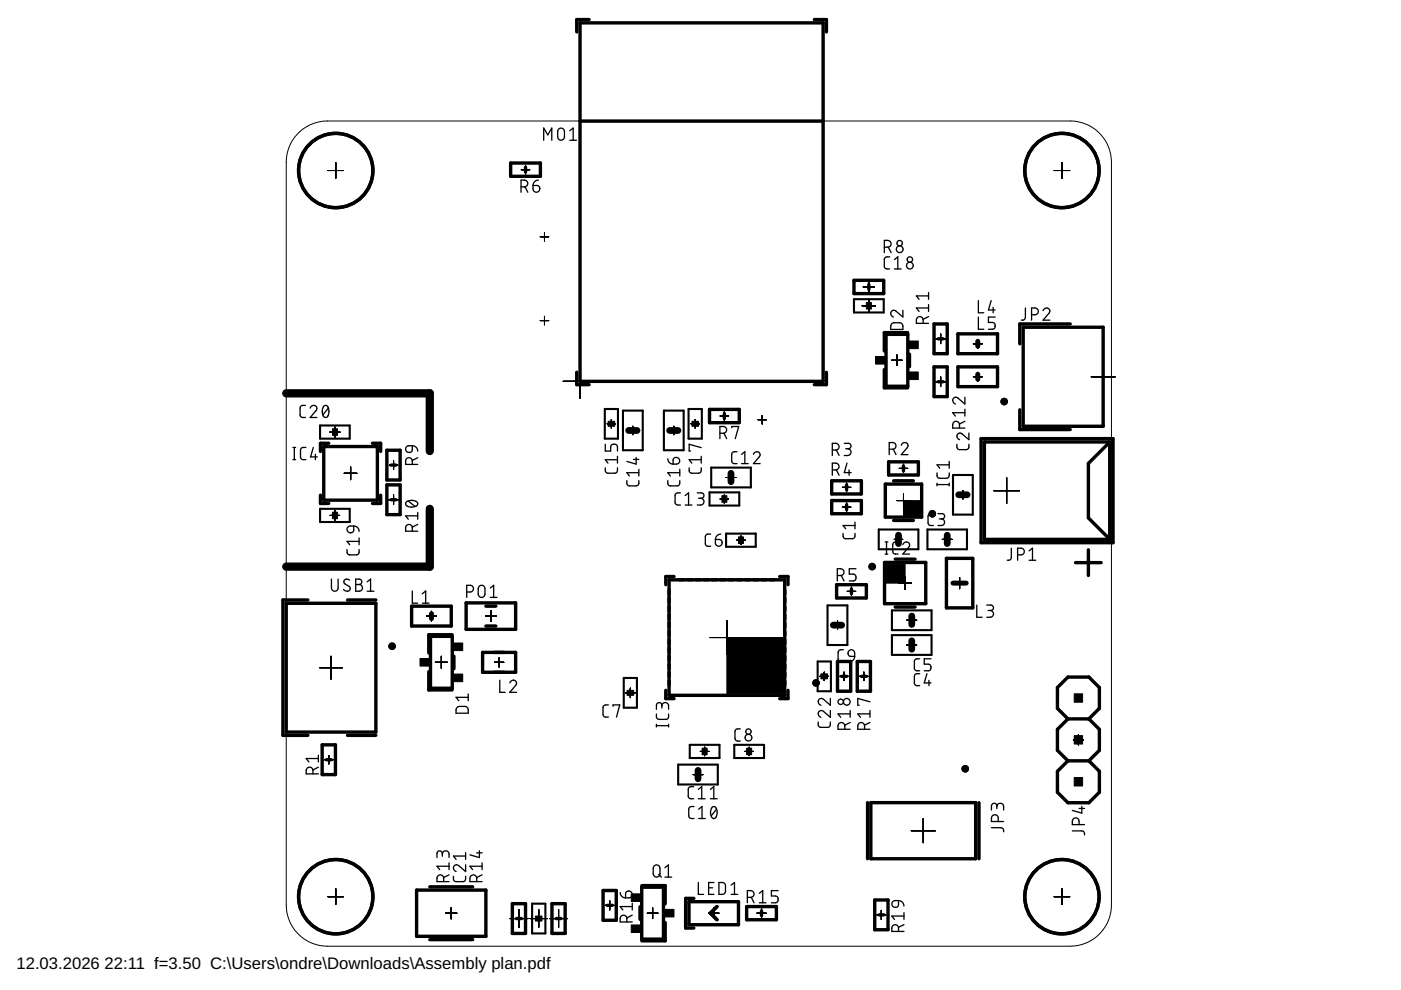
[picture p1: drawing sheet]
<svg xmlns="http://www.w3.org/2000/svg" width="297mm" height="210mm" viewBox="0 0 297 210" stroke-linecap="round" stroke-linejoin="round" font-family="sans-serif">
<defs><g id="words">
<g font-size="3.5">
<text x="3.5" y="205.4">12.03.2026</text>
<text x="22.2" y="205.4">22:11 f=3.50 C:\Users\ondre\Downloads\Assembly plan.pdf</text>
</g>
</g></defs>
<g fill="none" stroke="#000" stroke-width=".21">
<path d="M63 28.5a8.6 8.6 0 0 1 6.4-2.8h157.5a8.8 8.8 0 0 1 8.7 8.7v157.5a8.8 8.8 0 0 1-8.7 8.7h-157.5a8.8 8.8 0 0 1-8.7-8.7v-157.5a8.7 8.7 0 0 1 2.3-5.9zM69.5 36.2h3.3M71.2 34.5v3.3M110.5 36h1.8M111.4 35.1v1.8M223.5 36.2h3.3M225.1 34.5v3.3M114.6 50.2h1.7M115.4 49.3v1.8M184.2 59.6v2.4M114.6 68h1.7M115.4 67.1v1.8"/>
<path d="M123 77.3v7.1M182.8 64.8h2.8M183 60.8h2.4M184.2 63.4v2.9M189 76.4h2.3M190.2 75.3v2.2M198.4 71.8h2M199.4 70.8v2.1M199.4 79.9v2M206.4 79.9h1.8M206.4 72.9h1.8M207.3 72v1.8"/>
<path d="M207.3 79v1.8M231.4 79.9h5M233.9 77.4v5M70 91.6h2.1M71 90.6v2.1M74.3 99v2.7M82.5 98.6h1.8M83.4 97.7v1.8M119.4 80.9h7.1M128.7 89.9h1.8M129.6 89v1.7M133.3 91.3h1.8"/>
<path d="M134.2 90.4v1.8M142 91.3h1.7M142.9 90.4v1.8M146.5 89.9h1.8M147.4 89v1.7M152.7 88.2h1.8M153.6 87.3v1.8M160.7 89h1.8M161.6 88.1v1.8M190.7 99.3h1.7M191.6 98.4v1.8M198.4 80.9h2"/>
<path d="M70 109.3h2M71 108.3v2M73 100.4h2.7M82.4 106h2M83.4 104.9v2.1M152.7 105.8h1.8M153.6 104.9v1.8M153.9 101.2h2.1M155 100.2v2.1M156.2 114.5h1.8M157.1 113.6v1.8M178.6 103.3h1.8"/>
<path d="M178.6 107.5h1.8M179.5 102.4v1.8M179.5 106.6v1.8M189.6 114.4h1.8M190.2 106.1h2.8M190.5 113.5v1.8M191.6 104.7v2.8M199.8 114.4h2.1M200.8 113.3v2.1M203.3 104.9h1.7M204.2 104v1.8M210.7 104h5.5"/>
<path d="M213.4 101.3v5.5M70.2 139.1v4.9M90.4 130.6h2.1M91.5 129.6v2.1M93.6 139.1v2.6M102.9 130.6h2.3M104.1 129.5v2.3M105.8 139.4v2M150.6 135.2h7.1M154.1 131.6v7.1M176.7 132.5h1.8M177.6 131.7v1.7"/>
<path d="M179.6 125.4h1.8M180.5 124.5v1.8M190.6 123.6h2.6M191.9 122.3v2.6M192.3 136.8h2.1M192.3 131.5h2.1M193.3 130.5v2M193.3 135.7v2.1M202.3 123.6h2.3M203.5 122.4v2.4M67.8 141.6h4.8M92.3 140.4h2.5"/>
<path d="M104.8 140.4h2M132.6 146.9h2.1M133.6 145.9v2M148.5 159.3h1.8M149.4 158.4v1.8M157.9 159.3h1.8M158.8 158.4v1.8M173.9 143.4h1.7M174.8 142.5v1.8M178.1 143.4h1.8M179 142.5v1.8M182.3 143.4h1.7"/>
<path d="M183.2 142.5v1.8M227.6 156.9h2.1M228.6 155.8v2.1M68.8 161.1h1.8M69.7 160.2v1.8M147 164.2h2M148 163.2v2.1M193.2 176.1h5.1M195.7 173.6v5.1M69.5 190.1h3.3M71.2 188.5v3.3M94.5 193.6h2.4"/>
<path d="M95.7 192.4v2.4M108.1 194.8h3.8M110 192.8v3.9M112.4 194.8h3.7M114.2 192.9v3.7M116.5 194.8h3.8M118.4 192.8v3.9M128.3 192h1.9M129.3 191v1.9M137.2 193.6h2.3M138.4 192.5v2.3M150.2 193.6h2.2"/>
<path d="M151.3 192.5v2.2M160.5 193.6h1.9M161.5 192.7v1.9M185.9 194h1.9M186.9 193v1.9M223.5 190.1h3.3M225.1 188.5v3.3"/>
</g>
<g fill="none" stroke="#000" stroke-width=".72">
<path d="M123 4.8h51.5v76.1h-51.5zM124.9 4.1h-2.6v2.7M172.7 4.1h2.5v2.7M108.3 34.6h6.3v2.8h-6.3zM111.4 35.5v1M123 25.7h51.5M181.1 59.4h6.3v2.9h-6.3zM122.3 78.9v2.7h2.6M175.2 78.9v2.7h-2.5M184.2 60.3v1.1M187.5 78.4v3.8h4.9M187.9 70.9h4.6v11h-4.6z"/>
<path d="M192.4 70.5h-4.9v3.9M192.8 75.1v2.6M198 68.7h2.8v6.3h-2.8zM198 77.8h2.8v6.3h-2.8zM198.9 71.8h1.1M203.1 70.8h8.4v4.2h-8.4zM203.1 77.8h8.4v4.2h-8.4zM216.9 69.4h17v21h-17zM226.9 68.7h-10.7v4.2M68.6 94.7h11.4v11.3h-11.4zM69.7 94h-1.8v1.7M79 94h1.7v1.7"/>
<path d="M82 95.5h2.8v6.3h-2.8zM82.9 98.6h1M150.4 86.8h6.3v2.8h-6.3zM153.6 87.7v1M188.4 97.9h6.3v2.8h-6.3zM191.6 98.8v1M198.9 80.9h1.1M208 93h28v22.1h-28zM208.7 93.7h26.6v20.7h-26.6zM216.2 86.9v4.2h10.7M235.2 93.8l-4.4 4.5v11.5l4.4 4.5M67.9 105v1.7h1.8"/>
<path d="M80.7 105v1.7h-1.7M82 102.8h2.8v6.3h-2.8zM82.9 106h1M176.3 101.9h6.3v2.8h-6.3zM176.3 106.1h6.3v2.8h-6.3zM179.5 102.8v1.1M179.5 107v1.1M187.5 119.3h8.8v8.7h-8.8zM187.7 102.6h7.7v7h-7.7zM189.5 101.9h4.2M189.5 110.3h4.2M189.8 118.6h4.2"/>
<path d="M200.7 118.4h5.5v10.5h-5.5zM228 119.3h5.5M230.8 116.6v5.4M60.7 127.9h19v27.3h-19zM65.3 127.2h-5.3v28.7h5.3M73.7 127.2h6M87.3 128.5h8.4v4.2h-8.4zM91.3 134.9h4.6v11h-4.6zM95.9 134.6h-5v3.9M96.2 139.1v2.7M98.8 127.8h10.5v5.6h-10.5zM102.3 138.3h7v4.2h-7z"/>
<path d="M103 128.5h2.1M103 132.7h2.1M141.9 122.9h24.5v24.5h-24.5zM142.9 122.2h-1.7v1.8M165.3 122.2h1.8v1.8M177.4 124h6.3v2.8h-6.3zM180.5 124.9v1M189.8 128.7h4.2M68.3 157.9h2.8v6.3h-2.8zM73.7 155.9h6M90.9 142.4v3.9h5M141.2 146.4v1.7h1.7"/>
<path d="M167.1 146.4v1.7h-1.8M177.6 140.3h2.8v6.3h-2.8zM178.4 143.4h1.1M181.8 140.3h2.8v6.3h-2.8zM182.6 143.4h1.1M226.4 152.4l-2.2-2.2v-4.4l2.2-2.2h4.5l2.2 2.2v4.4l-2.2 2.2M226.4 152.4l-2.2 2.2v4.5l2.2 2.2M226.4 152.4h4.5M230.9 152.4l2.2 2.2v4.5l-2.2 2.2M69.2 161.1h1M183.9 170.2v11.9M184.6 170.2h22.3v11.9h-22.3z"/>
<path d="M207.6 170.2v11.9M226.4 161.3l-2.2 2.2v4.5l2.2 2.2h4.5l2.2-2.2v-4.5l-2.2-2.2M226.4 161.3h4.5M88.3 188.7h14.7v9.8h-14.7zM91.1 199.2h9.1M91.1 188h9.1M108.6 191.6h2.8v6.3h-2.8zM109.5 194.8h1.1M117 191.6h2.8v6.3h-2.8zM117.9 194.8h1.1M127.9 188.8h2.8v6.3h-2.8zM128.7 192h1.1"/>
<path d="M135.7 192.3v2.6M136.1 188.1h4.6v11h-4.6zM136.1 187.8h4.9v3.8M141 195.6v3.9h-4.9M146.1 191.2h10.5v4.9h-10.5zM147.1 190.5h-1.7v6.3h1.7M152 192.2l-1.4 1.4 1.4 1.4M158.3 192.2h6.3v2.8h-6.3zM161.5 193.1v1M185.5 190.8h2.8v6.3h-2.8zM186.4 194h1"/>
<circle cx="71.2" cy="36.2" r="7.9"/>
<circle cx="225.1" cy="36.2" r="7.9"/>
<circle cx="71.2" cy="190.1" r="7.9"/>
<circle cx="225.1" cy="190.1" r="7.9"/>
</g>
<path d="M207.3 72.4v1M207.3 79.4v1M91.5 130.1v1M202.1 123.6h2.8" fill="none" stroke="#000" stroke-width="1.1"/>
<g fill="#000" stroke="#000" stroke-width=".21">
<circle cx="212.9" cy="85.1" r=".7"/>
<circle cx="197.7" cy="108.9" r=".7"/>
<circle cx="83.1" cy="137" r=".7"/>
<circle cx="184.9" cy="120.1" r=".7"/>
<circle cx="173" cy="144.8" r=".7"/>
<circle cx="204.6" cy="163" r=".7"/>
</g>
<path d="M133.3 91.3h1.8M142 91.3h1.7M155 100.4v1.7M190.5 113.5v1.8M200.8 113.5v1.8M203.3 104.9h1.7M176.7 132.5h1.8M193.3 130.6v1.8M193.3 135.9v1.7M148 163.3v1.8" fill="none" stroke="#000" stroke-width="1.4"/>
<g fill="#000" stroke="#000" stroke-width=".21">
<path d="M183.7 64.1h1v1.4h-1zM185.6 75.6h2.1v1.6h-2.1zM192.7 72.3h2v1.6h-2zM192.7 78.9h2v1.6h-2zM70.5 90.9h1v1.4h-1zM128.9 89.3h1.4v1.1h-1.4zM146.7 89.3h1.4v1.1h-1.4zM70.5 108.6h1v1.4h-1zM153.1 105.1h1v1.4h-1zM156.6 113.8h1v1.4h-1zM187.9 119.6h4v4h-4zM191.6 106.2h3.5v3.1h-3.5z"/>
<path d="M89 139.6h2.1v1.6h-2.1zM96.1 136.3h2v1.6h-2zM154.1 135.2h11.9v11.9h-11.9zM96.1 142.9h2v1.6h-2zM132.9 146.4h1.4v1h-1.4zM148.9 158.6h1v1.4h-1zM158.3 158.6h1.1v1.4h-1.1zM174.1 142.9h1.4v1h-1.4zM227.8 156h1.7v1.8h-1.7zM227.8 147.1h1.7v1.8h-1.7zM227.8 164.9h1.7v1.7h-1.7zM113.5 194.2h1.4v1.1h-1.4z"/>
<path d="M133.8 196.1h2.1v1.6h-2.1zM133.8 189.5h2.1v1.6h-2.1zM140.9 192.8h2v1.6h-2z"/>
</g>
<g fill="none" stroke="#000" stroke-width=".28">
<path d="M110.5 39.6h.7a.72 .72 0 0 0 .7-.7 .72 .72 0 0 0-.7-.7h-.7v2.6M111.3 39.6l.6 1.2M113 39.3h.9a.72 .72 0 0 1 .5 .8 .72 .72 0 0 1-.7 .7 .72 .72 0 0 1-.7-.8zM114.2 38.2l-.9 .3-.3 .8M115.3 29.7v-2.5l.8 1.4 .9-1.4v2.5M118.4 27.5a.73 .73 0 0 1 .8-.3 .73 .73 0 0 1 .5 .7v1.1a.72 .72 0 0 1-.7 .7 .72 .72 0 0 1-.8-.7zM120.8 27.7l.7-.5v2.5M120.8 29.7h1.4M187.5 52.4h.7a.72 .72 0 0 0 .7-.7 .72 .72 0 0 0-.7-.7h-.7v2.6M188.3 52.4l.6 1.2M188.6 54.5h-.7l-.3 .2-.1 .3 .1 1.8 .3 .2h.7M189.6 57h1.5"/>
<path d="M189.6 55l.8-.5v2.5M189.1 68.6l.5-.2 1.5 .2a1.23 1.23 0 0 1 .3 1.2h-2.6a1.23 1.23 0 0 1 .3-1.2zM191.4 65.8v1.4l-1.4-1.2a.7 .7 0 0 0-1.1 .2 .7 .7 0 0 0 .5 1M195.7 68.6v-.8a.72 .72 0 0 0-.7-.7 .72 .72 0 0 0-.7 .7v.8h2.6M196.9 65.3h-2.6l.6 .7M196.9 67.1l-1.2 .6M196.9 62v1.5M196.9 64.6v1.4M196.9 62.7h-2.6l.6 .8M207.4 63.7v2.6h1.2M207.4 67.2v2.6h1.2M210.1 63.7l-.5 2h1.4"/>
<path d="M210.6 65.2v1.1M211 67.2h-1.4v1.2h.8a.73 .73 0 0 1 .6 .7 .73 .73 0 0 1-.6 .7h-.8M217.4 65.3v2.2l-.4 .4h-.5M218.7 66.7a1.25 1.25 0 0 0 1.3-.3l.2-.4-.2-.4a1.25 1.25 0 0 0-1.3-.3v2.6M221.1 65.9a.7 .7 0 0 1 1-.6 .7 .7 0 0 1 .3 1.1l-1.3 1.5h1.5M62.1 97.5h.6M62.1 94.9h.6M62.4 94.9v2.6M64.8 86h-.8l-.4 .5 .1 1.8 .3 .2h.8M64.9 94.9l-1 .1-.2 .4 .1 1.8 .3 .2 .8 .1M65.8 86.5a.7 .7 0 0 1 1-.5 .7 .7 0 0 1 .2 1.1l-1.2 1.4h1.4M66.4 94.9l-.6 2h1.5"/>
<path d="M66.9 96.3v1.2M68.6 86.2a.6 .6 0 0 1 .7-.2 .6 .6 0 0 1 .4 .6 1.44 1.44 0 0 1-.7 1.9 1.57 1.57 0 0 1-.4-2.3zM69.6 86.5l-1.1 1.4M86.3 94.6l1.1-.1v.9a.72 .72 0 0 1-1.1 .4 .72 .72 0 0 1 0-1.2zM87.4 98.5v-.7a.71 .71 0 0 0-.7-.8 .71 .71 0 0 0-.7 .8v.7h2.6M87.4 94.5l.5 .1 .4 .3 .3 .8M88.6 97l-1.2 .6M128.3 99.2l.1 .7 .2 .3 .3 .1 1.8-.1 .2-.4v-.6M128.3 94.2v1.4h1.2v-.8a.73 .73 0 0 1 .7-.6 .73 .73 0 0 1 .7 .6v.8M130.9 96.8v1.4M130.9 97.5h-2.6l.6 .7M134.3 97.4h1.1"/>
<path d="M134.9 97v1.4l-2-.6M135.4 99.5v1.4M141.6 97.3l.1 .5a1.07 1.07 0 0 0 1 .6M142.8 97.2a.72 .72 0 0 1 1.2 .2 .72 .72 0 0 1-.6 1h-.7zM144.1 99.5v1.4M146.1 99.2v.7l.2 .3 .4 .1 1.7-.1 .3-.3v-.7M148.7 97.5h-2.6l.6 .7M148.7 94.9l-2.6-.7v1.4h.3M148.7 96.8v1.4M152.6 91.9h.8a.72 .72 0 0 0 .7-.8 .72 .72 0 0 0-.7-.7h-.8v2.6M153.5 91.9l.6 1.1M155.2 90.7v-.3h1.4l-.7 2.6"/>
<path d="M156.3 95.8h-.8l-.4 .5 .1 1.6 .3 .4h.8M157.2 98.3h1.4M157.2 96.3l.7-.5v2.5M159.7 96.3a.7 .7 0 0 1 1-.5 .7 .7 0 0 1 .3 1.1l-1.3 1.4h1.5M176.5 95.4h.7a.71 .71 0 0 0 .7-.7 .71 .71 0 0 0-.7-.7h-.7v2.6M176.5 99.6h.7a.72 .72 0 0 0 .7-.7 .72 .72 0 0 0-.7-.7h-.7v2.6M177.3 95.4l.6 1.2M177.3 99.6l.6 1.2M179 94h.9a.57 .57 0 0 1 .5 .6 .57 .57 0 0 1-.5 .5h-.6M179.6 98.2l-.6 2h1.4M179.7 95.1a.72 .72 0 0 1 .7 .8 .72 .72 0 0 1-.7 .7h-.7M180 99.6v1.2"/>
<path d="M188.5 95.2h.8a.71 .71 0 0 0 .7-.7 .71 .71 0 0 0-.7-.7h-.8v2.6M189.4 95.2l.6 1.2M191.1 94.4a.7 .7 0 0 1 1-.5 .7 .7 0 0 1 .2 1.1l-1.2 1.4h1.4M201.3 97.8v1.5M201.3 98.6h-2.6l.5 .7M202.9 94.2l.1 .9 .5 .2 1.7-.1 .2-.3v-.7M203.4 90.8a1.25 1.25 0 0 0-.3-1.3l-.4-.2-.4 .2a1.25 1.25 0 0 0-.3 1.3h2.6M204.6 84.2v1.5l-1.5-1.3a.71 .71 0 0 0-1.1 .3 .71 .71 0 0 0 .6 1M204.6 89.3l-1.2 .6M204.6 87.5h-2.6l.6 .7M204.6 86.8v1.4M205.4 91.8v1.4l-1.4-1.2a.69 .69 0 0 0-1.1 .2 .69 .69 0 0 0 .6 1"/>
<path d="M73.6 116.5v.8l.5 .3 1.8-.1 .2-.2v-.8M73.7 111.8l.4-.3h.9v.9a.72 .72 0 0 1-1 .5 .72 .72 0 0 1-.3-1.1zM75 111.5l.7 .3 .3 .4 .1 .5M76.1 114.1v1.4M76.1 114.8h-2.5l.5 .7M86.1 106.5a1.8 1.8 0 0 1 2.4 .1l.1 .2a1.29 1.29 0 0 1-1.9 .6l-.6-.3zM86.6 106.2l1.4 1.2M87.4 112.6v-.7a.71 .71 0 0 0-.7-.7 .71 .71 0 0 0-.7 .7v.7h2.6M88.6 111.2l-1.2 .6M88.6 109.4h-2.6l.6 .7M88.6 108.6v1.5M132.9 101.9v.7l.6 .4 1.7-.1 .2-.4v-.6"/>
<path d="M135.4 100.2h-2.5l.6 .7M141.6 101.9v.7l.5 .4 1.8-.1 .2-.4v-.6M144.1 100.2h-2.5l.5 .7M144.3 104.5h-.8l-.4 .6 .1 1.6 .3 .3 .8 .1M145.3 107.1h1.4M145.3 105.1l.7-.6v2.6M147.8 104.5h.9a.57 .57 0 0 1 .6 .6 .57 .57 0 0 1-.6 .5h-.6M148.5 105.6a.72 .72 0 0 1 .8 .8 .72 .72 0 0 1-.8 .7h-.7M150.7 113.2l-.8 .1-.4 .5 .1 1.8 .3 .2h.8M151.7 114.4h.8a.72 .72 0 0 1 .6 .8 .72 .72 0 0 1-.7 .6 .72 .72 0 0 1-.7-.7zM152.8 113.2l-.8 .4-.3 .8M178.8 113.1v.7l.5 .4h1.6l.4-.4v-.7"/>
<path d="M181.3 110.7v1.4M181.3 111.4h-2.5l.5 .7M187.7 117.5h.5M187.7 114.9h.5M188 114.9v2.6M190.4 114.9l-.9 .1-.2 .5 .1 1.7 .3 .3h.7M191.4 115.5a.71 .71 0 0 1 1-.6 .71 .71 0 0 1 .2 1.2l-1.2 1.4h1.4M197.9 108.9h-.8l-.2 .2-.1 .4v1.5l.3 .4h.8M198.7 100.3v.7l.5 .4h1.7l.3-.4 .1-.7M198.7 102.7h2.6M198.7 102.4v.6M198.9 108.9h.8a.56 .56 0 0 1 .6 .6 .56 .56 0 0 1-.6 .5h-.5"/>
<path d="M199.6 110a.7 .7 0 0 1 .7 .7 .7 .7 0 0 1-.7 .7h-.7M201.3 102.4v.6M214.4 116.2v2.2l-.4 .4h-.4M215.8 117.6h.7a.71 .71 0 0 0 .7-.7 .71 .71 0 0 0-.7-.7h-.7v2.6M218.2 118.8h1.4M218.2 116.8l.7-.6v2.6M70.3 122.8v1.9a.71 .71 0 0 0 .7 .6 .71 .71 0 0 0 .7-.6v-1.9M74.1 123a.63 .63 0 0 0-1-.1 .63 .63 0 0 0 .1 .9l.8 .5a.62 .62 0 0 1 .1 .9 .62 .62 0 0 1-.9 .1l-.4-.3M75.4 122.8h.7a.57 .57 0 0 1 .6 .6 .57 .57 0 0 1-.6 .5 .71 .71 0 0 1 .8 .7 .71 .71 0 0 1-.8 .7h-.7zM75.4 123.9h.7M77.9 125.3h1.4M77.9 123.4l.7-.6v2.5"/>
<path d="M87.4 125.3v2.6h1.2M89.5 127.9h1.5M89.5 125.9l.8-.6v2.6M99 125.5h.7a.71 .71 0 0 0 .7-.7 .71 .71 0 0 0-.7-.7h-.7v2.6M101.7 124.2l.6-.1 .4 .3 .1 .4v1.2a.72 .72 0 0 1-.7 .7 .72 .72 0 0 1-.7-.7v-1.2zM103.9 124.7l.8-.6v2.6M103.9 126.7h1.5M177.5 122h.7a.72 .72 0 0 0 .7-.7 .72 .72 0 0 0-.7-.7h-.7v2.6M178.4 122l.5 1.2M178.8 137.8h-.7l-.3 .2-.1 .3v1.6l.4 .4h.7M179.9 138a.7 .7 0 0 1 .8-.2 .7 .7 0 0 1 .5 .7v.7h-.8a.68 .68 0 0 1-.5-1.2zM181.2 139.2a1.12 1.12 0 0 1-1.1 1.1"/>
<path d="M181.5 120.6h-1.4v1.1h.8a.73 .73 0 0 1 .6 .7 .73 .73 0 0 1-.6 .8h-.8M195 139.7l-.9 .1-.2 .5v1.5l.3 .4h.8M197.4 139.7h-1.4v1.1h.8a.71 .71 0 0 1 .6 .7 .71 .71 0 0 1-.6 .7h-.8M207.1 128.3v2.6h1.1M209.2 128.3h.9a.57 .57 0 0 1 .5 .6 .57 .57 0 0 1-.5 .5h-.6M209.9 129.4a.72 .72 0 0 1 .8 .8 .72 .72 0 0 1-.8 .7h-.7M96.8 150.1l.6-.3h1.4l.5 .5v.9h-2.6zM99.3 147.1v1.5M99.3 147.8h-2.6l.6 .8M106 144.2v2.6h1.1M108.1 144.8a.7 .7 0 0 1 1-.5 .7 .7 0 0 1 .2 1.1l-1.2 1.4h1.4M129 149.5l-.9 .1-.3 .4 .2 1.8 .2 .2h.8"/>
<path d="M130 149.8v-.3h1.4l-.7 2.5M139.2 151.4v.7l.5 .4 1.8-.1 .2-.3 .1-.7M139.2 153.9h2.6M139.2 153.6v.5M140.3 149.7a.71 .71 0 0 1 .7-.8 .71 .71 0 0 1 .8 .8v.7M140.3 150.1v-.6a.58 .58 0 0 0-.5-.5 .58 .58 0 0 0-.6 .5v.9M141.8 153.6v.5M157 154.5l-.8 .1-.4 .5 .1 1.8 .3 .2h.8M173.5 153.1l.1 .9 .5 .2 1.7-.1 .2-.3v-.7M176 150.6v1.5l-1.4-1.2a.71 .71 0 0 0-1.1 .2 .71 .71 0 0 0 .6 1M176 148.1v1.4l-1.4-1.2a.71 .71 0 0 0-1.1 .2 .71 .71 0 0 0 .6 1M179.1 154.6v-.7a.72 .72 0 0 0-.7-.7 .72 .72 0 0 0-.7 .7v.7h2.6"/>
<path d="M180.3 151.4h-2.6l.5 .7M180.3 153.2l-1.2 .6M180.3 150.6v1.5M183.3 154.6v-.7a.72 .72 0 0 0-.7-.7 .72 .72 0 0 0-.7 .7v.7h2.5M184.4 148.8l-2.5-.7v1.4h.3M184.4 153.2l-1.1 .6M184.4 151.4h-2.5l.5 .7M184.4 150.6v1.5M195 142.8l-.8 .1-.3 .5 .1 1.7 .2 .3h.8M196.5 142.8l-.5 2h1.4M197 144.3v1.1M66.4 164.1v-.7a.72 .72 0 0 0-.8-.7 .72 .72 0 0 0-.7 .7v.7h2.6"/>
<path d="M67.5 162.7l-1.1 .5M67.5 160.8h-2.6l.6 .7M67.5 160.1v1.4M147.1 166.8l-.9 .1-.3 .5 .1 1.7 .3 .2 .8 .1M147.2 171h-.8l-.4 .6 .1 1.7 .5 .2h.6M148.1 169.4h1.4M148.1 167.4l.7-.6v2.6M148.1 173.5h1.4M148.1 171.6l.7-.6v2.5M150.6 169.4h1.5M150.6 167.4l.7-.6v2.6M150.9 171.2a.58 .58 0 0 1 .7-.1 .58 .58 0 0 1 .4 .5 1.49 1.49 0 0 1-.6 1.9 1.55 1.55 0 0 1-.5-2.3z"/>
<path d="M151.9 171.6l-1.1 1.4M210.2 175.5h2.2l.4 .4v.5M211.3 171a.72 .72 0 0 1 .8-.7 .72 .72 0 0 1 .7 .7v.7M211.3 171.4v-.5a.57 .57 0 0 0-.5-.6 .57 .57 0 0 0-.6 .6v.8M211.6 174.2a1.25 1.25 0 0 0-.3-1.3l-.4-.2-.4 .2a1.25 1.25 0 0 0-.3 1.3h2.6M227.4 176.2h2.2l.3 .4v.4M228.8 174.8v-.7a.72 .72 0 0 0-.7-.7 .72 .72 0 0 0-.7 .7v.7h2.5M228.8 171.4h1.1M229.4 171v1.4l-2-.6M93.8 181.1a.71 .71 0 0 1 .7-.7 .71 .71 0 0 1 .7 .7v.7M93.8 181.5v-.5a.57 .57 0 0 0-.6-.6 .57 .57 0 0 0-.6 .6v.8M94.1 186.9v-.7a.71 .71 0 0 0-.7-.7 .71 .71 0 0 0-.8 .7v.7h2.6"/>
<path d="M95.2 183.7h-2.6l.6 .7M95.2 185.5l-1.1 .6M95.2 182.9v1.5M96.1 185.8l.1 .9 .5 .2 1.8-.1 .2-.4v-.6M98.7 183.3v1.5l-1.4-1.2a.71 .71 0 0 0-1.1 .2 .71 .71 0 0 0 .5 1M98.7 180.8v1.4M98.7 181.5h-2.6l.6 .7M101.1 186.9v-.7a.72 .72 0 0 0-.7-.7 .72 .72 0 0 0-.8 .7v.7h2.6M101.1 180.8h1.1M101.6 180.4v1.4l-2-.5M102.2 185.5l-1.1 .6M102.2 183.7h-2.6l.6 .7"/>
<path d="M102.2 182.9v1.5M131.5 189.2l.3 .8 .8 .4M132.7 189.2a.74 .74 0 0 1 1.3 .1 .74 .74 0 0 1-.7 1.1h-.7zM132.9 195.5v-.7a.71 .71 0 0 0-.7-.8 .71 .71 0 0 0-.7 .8v.7h2.5M134 194l-1.1 .6M134 192.2h-2.5l.6 .7M134 191.5v1.4M138.8 183.5l.6-.1 .4 .3 .1 1.6a.72 .72 0 0 1-.7 .7 .72 .72 0 0 1-.7-.7v-1.2zM139.7 185.4l.5 .6M141 184l.7-.6v2.6M141 186h1.4M148.1 187.1v2.5h1.1"/>
<path d="M150.2 188.2h.9M151.4 187.1h-1.2v2.5h1.2M152.4 187.1h.9l.5 .5v1.5l-.5 .5h-.9zM155 189.6h1.4M155 187.7l.7-.6v2.5M158.5 190.3h.7a.72 .72 0 0 0 .7-.8 .72 .72 0 0 0-.7-.7h-.7v2.6M159.3 190.3l.6 1.1M161 189.4l.7-.6v2.6M161 191.4h1.4M165 188.8h-1.4v1.2h.8a.73 .73 0 0 1 .6 .7 .73 .73 0 0 1-.6 .7h-.8M189.2 191.2a1.23 1.23 0 0 1 1.3-.3v.9a.72 .72 0 0 1-1 .5 .72 .72 0 0 1-.3-1.1zM190.5 197.5v-.7a.71 .71 0 0 0-.7-.8 .71 .71 0 0 0-.7 .8v.7h2.6"/>
<path d="M190.5 190.9l.7 .3 .3 .4 .2 .5M191.7 196l-1.2 .6M191.7 194.2h-2.6l.6 .7M191.7 193.5v1.4"/>
<circle cx="190.7" cy="51.6" r=".58"/>
<circle cx="190.8" cy="52.8" r=".72"/>
<circle cx="192.9" cy="55" r=".58"/>
<circle cx="192.9" cy="56.3" r=".72"/>
<circle cx="158.7" cy="155.1" r=".57"/>
<circle cx="158.7" cy="156.4" r=".72"/>
<circle cx="178.2" cy="148.8" r=".57"/>
<circle cx="179.5" cy="148.8" r=".71"/>
</g>
<g fill="none" stroke="#000" stroke-width=".44">
<path d="M181.1 63.4h6.3v2.9h-6.3zM67.9 90.2h6.2v2.8h-6.2zM128.2 86.7h2.8v6.3h-2.8zM132.1 87.1h4.2v8.4h-4.2zM140.8 87.1h4.1v8.4h-4.1zM146 86.7h2.8v6.3h-2.8zM150.8 99.1h8.4v4.2h-8.4zM67.9 107.9h6.2v2.8h-6.2zM150.4 104.4h6.3v2.8h-6.3zM153.9 113.1h6.3v2.8h-6.3zM186.3 112.3h8.4v4.2h-8.4zM196.6 112.3h8.4v4.2h-8.4z"/>
<path d="M202.1 100.7h4.1v8.4h-4.1zM175.5 128.4h4.2v8.4h-4.2zM189.1 134.7h8.4v4.2h-8.4zM189.1 129.4h8.4v4.2h-8.4zM132.2 143.7h2.8v6.4h-2.8zM146.2 157.9h6.3v2.8h-6.3zM155.7 157.9h6.3v2.8h-6.3zM173.4 140.3h2.8v6.3h-2.8zM143.8 162.1h8.4v4.2h-8.4zM112.8 191.6h2.8v6.3h-2.8z"/>
</g>
<path d="M60.7 83.4h30.4v12.2M91.1 107.9v12.2h-30.4" fill="none" stroke="#000" stroke-width="1.8"/>
<use href="#words"/>
</svg>
